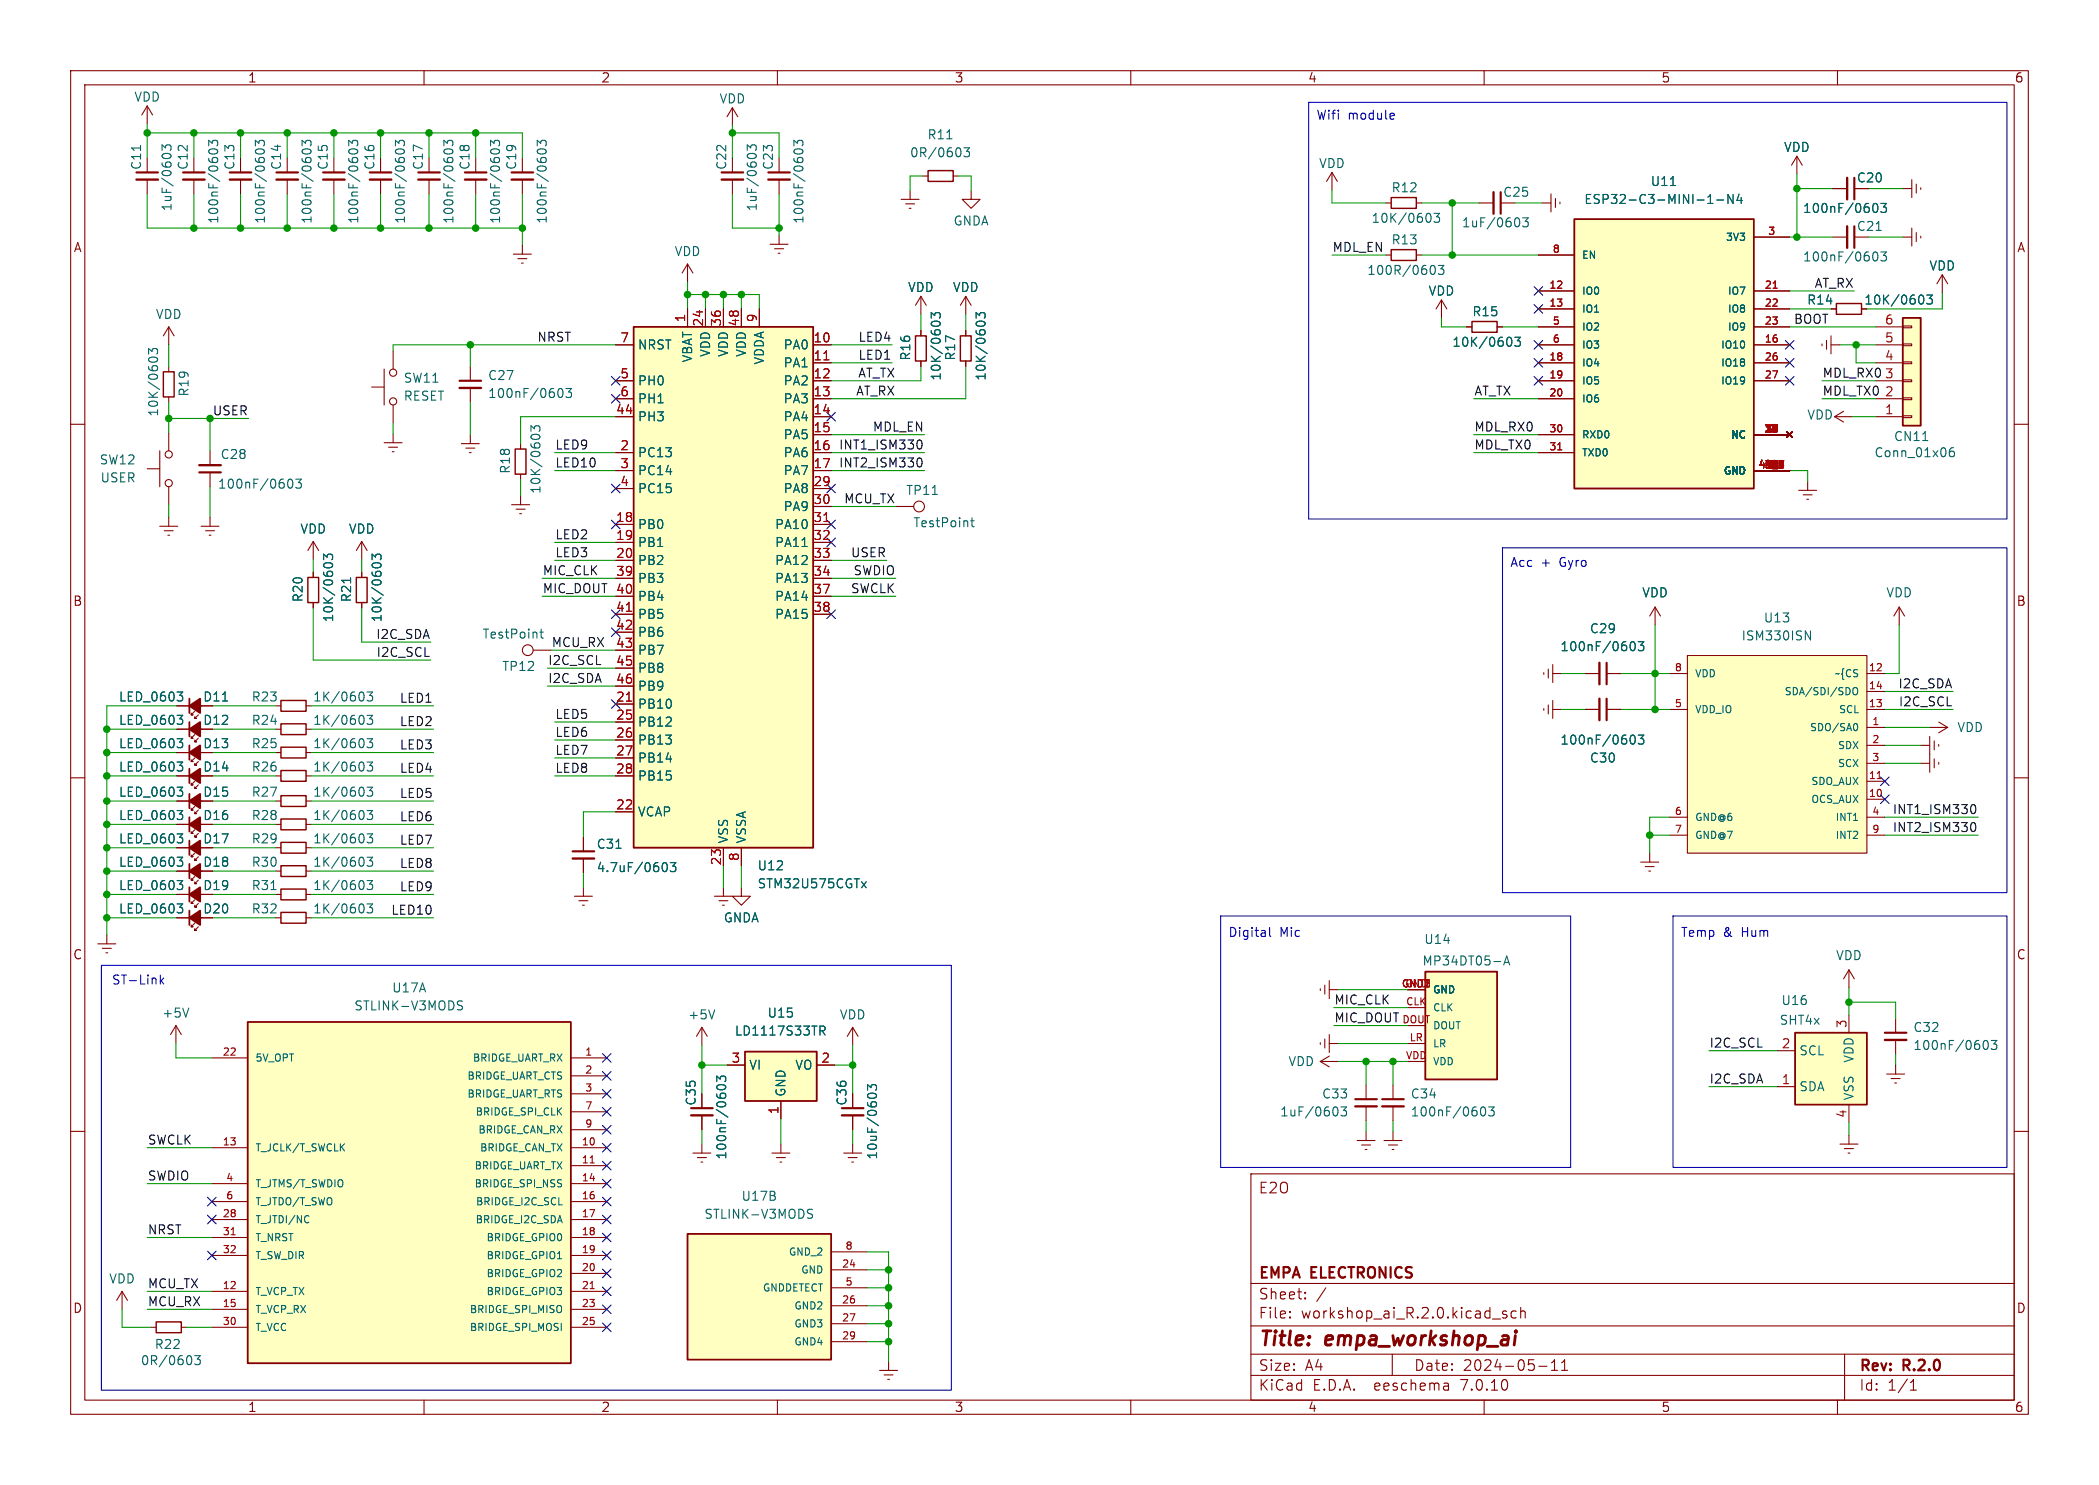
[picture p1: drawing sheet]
<svg xmlns="http://www.w3.org/2000/svg" width="297mm" height="210mm" viewBox="0 0 297 210" stroke-linecap="round" stroke-linejoin="round" font-family="sans-serif">
<defs><g id="words">
<g font-size="2.8" fill="#840000">
<text x="178" y="190.9">Title:</text>
<text x="187.7" y="190.9">empa_workshop_ai</text>
</g>
<g font-size="2.1" fill="#840000">
<text x="178" y="169">E2O</text>
<text x="178" y="184">Sheet:</text>
<text x="178" y="181.2">EMPA</text>
<text x="185.6" y="181.2">ELECTRONICS</text>
<text x="178" y="186.7">File:</text>
<text x="184.1" y="186.7">workshop_ai_R.2.0.kicad_sch</text>
<text x="178" y="196.9">KiCad</text>
<text x="178" y="194.1">Size:</text>
<text x="184.7" y="194.1">A4</text>
<text x="185.7" y="196.9">E.D.A.</text>
<text x="194.6" y="196.9">eeschema</text>
<text x="200" y="194.1">Date:</text>
<text x="207" y="196.9">7.0.10</text>
<text x="207" y="194.1">2024-05-11</text>
<text x="263" y="194.3">Rev:</text>
<text x="263" y="196.9">Id:</text>
<text x="267.1" y="196.9">1/1</text>
<text x="269.4" y="194.3">R.2.0</text>
</g>
<g font-size="1.8" fill="#840000">
<text x="35" y="11.9">1</text>
<text x="85" y="11.9">2</text>
<text x="135" y="11.9">3</text>
<text x="185" y="11.9">4</text>
<text x="235" y="11.9">5</text>
<text x="285" y="11.9">6</text>
<text x="10.3" y="35.9">A</text>
<text x="285.3" y="35.9">A</text>
<text x="263.7" y="43.3">10K/0603</text>
<text x="10.3" y="85.9">B</text>
<text x="285.3" y="85.9">B</text>
<text x="28.7" y="99.4">D11</text>
<text x="28.7" y="102.7">D12</text>
<text x="28.7" y="106">D13</text>
<text x="28.7" y="109.3">D14</text>
<text x="28.7" y="112.9">D15</text>
<text x="28.7" y="116.2">D16</text>
<text x="28.7" y="119.5">D17</text>
<text x="28.7" y="122.8">D18</text>
<text x="28.7" y="129.4">D20</text>
<text x="28.7" y="126.1">D19</text>
<text x="10.3" y="135.9">C</text>
<text x="285.3" y="135.9">C</text>
<text x="10.3" y="185.9">D</text>
<text x="285.3" y="185.9">D</text>
<text x="35" y="199.9">1</text>
<text x="85" y="199.9">2</text>
<text x="135" y="199.9">3</text>
<text x="185" y="199.9">4</text>
<text x="235" y="199.9">5</text>
<text x="285" y="199.9">6</text>
</g>
<g font-size="1.8" fill="#006464">
<text x="18.9" y="14.6">VDD</text>
<text x="101.7" y="14.8">VDD</text>
<text x="128.7" y="22.5">0R/0603</text>
<text x="131.1" y="19.9">R11</text>
<text x="186.6" y="24">VDD</text>
<text x="252.3" y="21.7">VDD</text>
<text x="20.2" y="24.1" transform="rotate(-90 20.2 24.1)">C11</text>
<text x="24.5" y="30" transform="rotate(-90 24.5 30)">1uF/0603</text>
<text x="26.8" y="24.1" transform="rotate(-90 26.8 24.1)">C12</text>
<text x="33.4" y="24.1" transform="rotate(-90 33.4 24.1)">C13</text>
<text x="40" y="24.1" transform="rotate(-90 40 24.1)">C14</text>
<text x="46.6" y="24.1" transform="rotate(-90 46.6 24.1)">C15</text>
<text x="53.2" y="24.1" transform="rotate(-90 53.2 24.1)">C16</text>
<text x="60" y="24.1" transform="rotate(-90 60 24.1)">C17</text>
<text x="66.6" y="24.1" transform="rotate(-90 66.6 24.1)">C18</text>
<text x="73.3" y="24.1" transform="rotate(-90 73.3 24.1)">C19</text>
<text x="103" y="24.1" transform="rotate(-90 103 24.1)">C22</text>
<text x="107.3" y="30" transform="rotate(-90 107.3 30)">1uF/0603</text>
<text x="109.6" y="24.1" transform="rotate(-90 109.6 24.1)">C23</text>
<text x="196.8" y="27.4">R12</text>
<text x="212.6" y="28">C25</text>
<text x="224.1" y="29.1">ESP32-C3-MINI-1-N4</text>
<text x="233.5" y="26.5">U11</text>
<text x="262.6" y="26">C20</text>
<text x="31.1" y="31.7" transform="rotate(-90 31.1 31.7)">100nF/0603</text>
<text x="37.7" y="31.7" transform="rotate(-90 37.7 31.7)">100nF/0603</text>
<text x="44.3" y="31.7" transform="rotate(-90 44.3 31.7)">100nF/0603</text>
<text x="50.9" y="31.7" transform="rotate(-90 50.9 31.7)">100nF/0603</text>
<text x="57.5" y="31.7" transform="rotate(-90 57.5 31.7)">100nF/0603</text>
<text x="64.4" y="31.7" transform="rotate(-90 64.4 31.7)">100nF/0603</text>
<text x="71" y="31.7" transform="rotate(-90 71 31.7)">100nF/0603</text>
<text x="77.6" y="31.7" transform="rotate(-90 77.6 31.7)">100nF/0603</text>
<text x="113.9" y="31.7" transform="rotate(-90 113.9 31.7)">100nF/0603</text>
<text x="134.8" y="32.1">GNDA</text>
<text x="194" y="31.7">10K/0603</text>
<text x="196.8" y="34.8">R13</text>
<text x="206.8" y="32.4">1uF/0603</text>
<text x="255" y="30.3">100nF/0603</text>
<text x="262.6" y="32.9">C21</text>
<text x="95.4" y="36.4">VDD</text>
<text x="128.4" y="41.5">VDD</text>
<text x="134.7" y="41.5">VDD</text>
<text x="193.4" y="39.1">100R/0603</text>
<text x="255" y="37.2">100nF/0603</text>
<text x="272.9" y="38.5">VDD</text>
<text x="22" y="45.3">VDD</text>
<text x="202" y="42">VDD</text>
<text x="208.2" y="44.9">R15</text>
<text x="255.6" y="43.3">R14</text>
<text x="69" y="54">C27</text>
<text x="90.2" y="49.6">NRST</text>
<text x="98.1" y="51.4" transform="rotate(-90 98.1 51.4)">VBAT</text>
<text x="100.7" y="50.6" transform="rotate(-90 100.7 50.6)">VDD</text>
<text x="103.2" y="50.6" transform="rotate(-90 103.2 50.6)">VDD</text>
<text x="105.8" y="50.6" transform="rotate(-90 105.8 50.6)">VDD</text>
<text x="108.3" y="51.7" transform="rotate(-90 108.3 51.7)">VDDA</text>
<text x="110.8" y="49.6">PA0</text>
<text x="110.8" y="52.2">PA1</text>
<text x="129" y="51.1" transform="rotate(-90 129 51.1)">R16</text>
<text x="133.3" y="53.9" transform="rotate(-90 133.3 53.9)">10K/0603</text>
<text x="135.4" y="51.1" transform="rotate(-90 135.4 51.1)">R17</text>
<text x="139.7" y="53.9" transform="rotate(-90 139.7 53.9)">10K/0603</text>
<text x="205.4" y="49.3">10K/0603</text>
<text x="22.6" y="59" transform="rotate(-90 22.6 59)">10K/0603</text>
<text x="26.9" y="56.2" transform="rotate(-90 26.9 56.2)">R19</text>
<text x="57" y="54.3">SW11</text>
<text x="57" y="56.9">RESET</text>
<text x="69" y="56.5">100nF/0603</text>
<text x="90.2" y="59.8">PH3</text>
<text x="90.2" y="54.7">PH0</text>
<text x="90.2" y="57.3">PH1</text>
<text x="110.8" y="54.7">PA2</text>
<text x="110.8" y="57.3">PA3</text>
<text x="110.8" y="59.8">PA4</text>
<text x="255.6" y="59.5">VDD</text>
<text x="14" y="65.9">SW12</text>
<text x="31.1" y="65.1">C28</text>
<text x="90.2" y="64.9">PC13</text>
<text x="110.8" y="62.3">PA5</text>
<text x="110.8" y="64.9">PA6</text>
<text x="265.1" y="64.9">Conn_01x06</text>
<text x="267.9" y="62.6">CN11</text>
<text x="14.1" y="68.4">USER</text>
<text x="30.7" y="69.3">100nF/0603</text>
<text x="72.4" y="67.1" transform="rotate(-90 72.4 67.1)">R18</text>
<text x="76.7" y="69.9" transform="rotate(-90 76.7 69.9)">10K/0603</text>
<text x="90.2" y="67.4">PC14</text>
<text x="90.2" y="70">PC15</text>
<text x="110.8" y="67.4">PA7</text>
<text x="110.8" y="70">PA8</text>
<text x="128.1" y="70.2">TP11</text>
<text x="42.4" y="75.7">VDD</text>
<text x="49.3" y="75.7">VDD</text>
<text x="90.2" y="75">PB0</text>
<text x="90.2" y="77.6">PB1</text>
<text x="109.6" y="75">PA10</text>
<text x="109.6" y="77.6">PA11</text>
<text x="110.8" y="72.5">PA9</text>
<text x="129.1" y="74.8">TestPoint</text>
<text x="90.2" y="80.1">PB2</text>
<text x="90.2" y="82.7">PB3</text>
<text x="109.6" y="80.1">PA12</text>
<text x="109.6" y="82.7">PA13</text>
<text x="43" y="85.3" transform="rotate(-90 43 85.3)">R20</text>
<text x="47.3" y="88.1" transform="rotate(-90 47.3 88.1)">10K/0603</text>
<text x="49.9" y="85.3" transform="rotate(-90 49.9 85.3)">R21</text>
<text x="54.2" y="88.1" transform="rotate(-90 54.2 88.1)">10K/0603</text>
<text x="90.2" y="85.2">PB4</text>
<text x="90.2" y="87.7">PB5</text>
<text x="109.6" y="85.2">PA14</text>
<text x="109.6" y="87.7">PA15</text>
<text x="224.9" y="89.8">C29</text>
<text x="232.3" y="84.7">VDD</text>
<text x="249.5" y="88.2">U13</text>
<text x="266.8" y="84.7">VDD</text>
<text x="68.2" y="90.5">TestPoint</text>
<text x="71" y="95.1">TP12</text>
<text x="90.2" y="90.3">PB6</text>
<text x="90.2" y="92.8">PB7</text>
<text x="90.2" y="95.4">PB8</text>
<text x="220.7" y="92.3">100nF/0603</text>
<text x="246.3" y="90.8">ISM330ISN</text>
<text x="16.7" y="99.4">LED_0603</text>
<text x="35.5" y="99.4">R23</text>
<text x="44.2" y="99.4">1K/0603</text>
<text x="90.2" y="100.4">PB10</text>
<text x="90.2" y="97.9">PB9</text>
<text x="16.7" y="102.7">LED_0603</text>
<text x="16.7" y="106">LED_0603</text>
<text x="35.5" y="102.7">R24</text>
<text x="35.5" y="106">R25</text>
<text x="44.2" y="102.7">1K/0603</text>
<text x="44.2" y="106">1K/0603</text>
<text x="90.2" y="103">PB12</text>
<text x="90.2" y="105.5">PB13</text>
<text x="220.7" y="105.5">100nF/0603</text>
<text x="276.9" y="103.7">VDD</text>
<text x="16.7" y="109.3">LED_0603</text>
<text x="16.7" y="112.9">LED_0603</text>
<text x="35.5" y="112.9">R27</text>
<text x="35.5" y="109.3">R26</text>
<text x="44.2" y="112.9">1K/0603</text>
<text x="44.2" y="109.3">1K/0603</text>
<text x="90.2" y="108.1">PB14</text>
<text x="90.2" y="110.6">PB15</text>
<text x="224.9" y="108.1">C30</text>
<text x="16.7" y="116.2">LED_0603</text>
<text x="16.7" y="119.5">LED_0603</text>
<text x="35.5" y="116.2">R28</text>
<text x="35.5" y="119.5">R29</text>
<text x="44.2" y="116.2">1K/0603</text>
<text x="44.2" y="119.5">1K/0603</text>
<text x="90.2" y="115.7">VCAP</text>
<text x="103.2" y="119.4" transform="rotate(-90 103.2 119.4)">VSS</text>
<text x="105.8" y="119.4" transform="rotate(-90 105.8 119.4)">VSSA</text>
<text x="16.7" y="122.8">LED_0603</text>
<text x="35.5" y="122.8">R30</text>
<text x="44.2" y="122.8">1K/0603</text>
<text x="84.3" y="123.5">4.7uF/0603</text>
<text x="84.3" y="120.2">C31</text>
<text x="107.1" y="123.3">U12</text>
<text x="107.1" y="125.8">STM32U575CGTx</text>
<text x="16.7" y="129.4">LED_0603</text>
<text x="16.7" y="126.1">LED_0603</text>
<text x="35.5" y="126.1">R31</text>
<text x="35.5" y="129.4">R32</text>
<text x="44.2" y="126.1">1K/0603</text>
<text x="44.2" y="129.4">1K/0603</text>
<text x="102.3" y="130.7">GNDA</text>
<text x="201.2" y="136.8">MP34DT05-A</text>
<text x="201.4" y="133.7">U14</text>
<text x="259.7" y="136">VDD</text>
<text x="50" y="143.1">STLINK-V3MODS</text>
<text x="55.4" y="140.6">U17A</text>
<text x="252" y="142.3">U16</text>
<text x="22.9" y="144.1">+5V</text>
<text x="97.3" y="144.4">+5V</text>
<text x="103.9" y="146.7">LD1117S33TR</text>
<text x="108.5" y="144.1">U15</text>
<text x="118.7" y="144.4">VDD</text>
<text x="251.7" y="145.1">SHT4x</text>
<text x="254.5" y="149.5">SCL</text>
<text x="270.6" y="146.2">C32</text>
<text x="270.6" y="148.7">100nF/0603</text>
<text x="105.9" y="151.5">VI</text>
<text x="111.4" y="155.2" transform="rotate(-90 111.4 155.2)">GND</text>
<text x="112.4" y="151.5">VO</text>
<text x="182.2" y="151">VDD</text>
<text x="187" y="155.6">C33</text>
<text x="199.5" y="155.6">C34</text>
<text x="254.5" y="154.5">SDA</text>
<text x="262.5" y="155.7" transform="rotate(-90 262.5 155.7)">VSS</text>
<text x="262.5" y="150.4" transform="rotate(-90 262.5 150.4)">VDD</text>
<text x="98.7" y="156.5" transform="rotate(-90 98.7 156.5)">C35</text>
<text x="120" y="156.5" transform="rotate(-90 120 156.5)">C36</text>
<text x="181.1" y="158.1">1uF/0603</text>
<text x="199.5" y="158.1">100nF/0603</text>
<text x="103" y="164.1" transform="rotate(-90 103 164.1)">100nF/0603</text>
<text x="124.3" y="164.1" transform="rotate(-90 124.3 164.1)">10uF/0603</text>
<text x="99.6" y="172.6">STLINK-V3MODS</text>
<text x="104.8" y="170">U17B</text>
<text x="15.4" y="181.7">VDD</text>
<text x="21.8" y="191">R22</text>
<text x="19.8" y="193.3">0R/0603</text>
</g>
<g font-size="1.8" fill="#0000c2">
<text x="186.2" y="17">Wifi</text>
<text x="190.7" y="17">module</text>
<text x="213.6" y="80.3">Acc</text>
<text x="218.1" y="80.3">+</text>
<text x="220.8" y="80.3">Gyro</text>
<text x="173.7" y="132.6">Digital</text>
<text x="181.1" y="132.6">Mic</text>
<text x="237.7" y="132.6">Temp</text>
<text x="243.8" y="132.6">&amp;</text>
<text x="246.6" y="132.6">Hum</text>
<text x="15.7" y="139.3">ST-Link</text>
</g>
<g font-size="1.8" fill="#0f0f0f">
<text x="188.5" y="35.7">MDL_EN</text>
<text x="256.7" y="40.8">AT_RX</text>
<text x="253.7" y="45.9">BOOT</text>
<text x="75.9" y="48.4">NRST</text>
<text x="121.3" y="53.5">AT_TX</text>
<text x="121.4" y="48.4">LED4</text>
<text x="121.4" y="51">LED1</text>
<text x="257.8" y="53.5">MDL_RX0</text>
<text x="266.6" y="53.6">3</text>
<text x="30" y="58.8">USER</text>
<text x="121" y="56">AT_RX</text>
<text x="208.5" y="56">AT_TX</text>
<text x="257.8" y="56">MDL_TX0</text>
<text x="78.5" y="63.7">LED9</text>
<text x="118.6" y="63.7">INT1_ISM330</text>
<text x="123.4" y="61.1">MDL_EN</text>
<text x="208.5" y="61.1">MDL_RX0</text>
<text x="208.5" y="63.7">MDL_TX0</text>
<text x="78.5" y="66.2">LED10</text>
<text x="118.6" y="66.2">INT2_ISM330</text>
<text x="119.3" y="71.3">MCU_TX</text>
<text x="78.5" y="76.4">LED2</text>
<text x="76.7" y="81.4">MIC_CLK</text>
<text x="76.7" y="84">MIC_DOUT 40</text>
<text x="78.5" y="78.9">LED3</text>
<text x="120.3" y="84">SWCLK</text>
<text x="120.3" y="78.9">USER</text>
<text x="120.7" y="81.4">SWDIO</text>
<text x="53.1" y="90.5">I2C_SDA</text>
<text x="53.2" y="93">I2C_SCL</text>
<text x="77.5" y="94.1">I2C_SCL</text>
<text x="78" y="91.6">MCU_RX</text>
<text x="56.5" y="99.5">LED1</text>
<text x="77.5" y="96.7">I2C_SDA</text>
<text x="78.5" y="101.8">LED5</text>
<text x="268.5" y="97.4">I2C_SDA</text>
<text x="268.6" y="100">I2C_SCL</text>
<text x="56.5" y="106.1">LED3</text>
<text x="56.5" y="102.8">LED2</text>
<text x="78.5" y="104.3">LED6</text>
<text x="78.5" y="106.8">LED7</text>
<text x="56.5" y="112.9">LED5</text>
<text x="56.5" y="109.4">LED4</text>
<text x="78.5" y="109.4">LED8</text>
<text x="56.5" y="119.5">LED7</text>
<text x="56.5" y="116.2">LED6</text>
<text x="267.7" y="115.2">INT1_ISM330</text>
<text x="267.7" y="117.8">INT2_ISM330</text>
<text x="56.5" y="122.8">LED8</text>
<text x="55.3" y="129.4">LED10</text>
<text x="56.5" y="126.1">LED9</text>
<text x="188.7" y="142.1">MIC_CLK</text>
<text x="188.7" y="144.7">MIC_DOUT</text>
<text x="241.8" y="148.2">I2C_SCL</text>
<text x="241.8" y="153.3">I2C_SDA</text>
<text x="20.8" y="162">SWCLK</text>
<text x="20.8" y="167">SWDIO</text>
<text x="20.8" y="174.7">NRST</text>
<text x="20.8" y="184.8">MCU_RX</text>
<text x="20.8" y="182.3">MCU_TX</text>
</g>
<g font-size="1.8" fill="#a90000">
<text x="97" y="45.7" transform="rotate(-90 97 45.7)">1</text>
<text x="99.6" y="46.3" transform="rotate(-90 99.6 46.3)">24</text>
<text x="102.1" y="46.3" transform="rotate(-90 102.1 46.3)">36</text>
<text x="104.6" y="46.3" transform="rotate(-90 104.6 46.3)">48</text>
<text x="107.2" y="45.7" transform="rotate(-90 107.2 45.7)">9</text>
<text x="266.6" y="46">6</text>
<text x="87.7" y="53.6">5</text>
<text x="87.7" y="48.5">7</text>
<text x="115" y="48.5">10</text>
<text x="115" y="51.1">11</text>
<text x="115" y="53.6">12</text>
<text x="266.6" y="51.1">4</text>
<text x="266.6" y="48.5">5</text>
<text x="87.1" y="58.7">44</text>
<text x="87.7" y="56.1">6</text>
<text x="115" y="56.1">13</text>
<text x="115" y="58.7">14</text>
<text x="266.6" y="58.7">1</text>
<text x="266.6" y="56.1">2</text>
<text x="87.7" y="63.8">2</text>
<text x="115" y="61.2">15</text>
<text x="115" y="63.8">16</text>
<text x="87.7" y="66.3">3</text>
<text x="87.7" y="68.8">4</text>
<text x="115" y="66.3">17</text>
<text x="115" y="68.8">29</text>
<text x="115" y="71.4">30</text>
<text x="87.1" y="73.9">18</text>
<text x="87.1" y="76.5">19</text>
<text x="115" y="73.9">31</text>
<text x="115" y="76.5">32</text>
<text x="87.1" y="79">20</text>
<text x="87.1" y="81.5">39</text>
<text x="115" y="79">33</text>
<text x="115" y="81.5">34</text>
<text x="87.1" y="86.6">41</text>
<text x="87.1" y="89.2">42</text>
<text x="87.1" y="84.1">40</text>
<text x="115" y="84.1">37</text>
<text x="115" y="86.6">38</text>
<text x="87.1" y="91.7">43</text>
<text x="87.1" y="94.2">45</text>
<text x="87.1" y="99.3">21</text>
<text x="87.1" y="101.9">25</text>
<text x="87.1" y="96.8">46</text>
<text x="87.1" y="104.4">26</text>
<text x="87.1" y="106.9">27</text>
<text x="87.1" y="109.5">28</text>
<text x="87.1" y="114.6">22</text>
<text x="102.1" y="122.5" transform="rotate(-90 102.1 122.5)">23</text>
<text x="104.6" y="121.9" transform="rotate(-90 104.6 121.9)">8</text>
<text x="252" y="148.3">2</text>
<text x="261.4" y="145.5" transform="rotate(-90 261.4 145.5)">3</text>
<text x="103.4" y="150.4">3</text>
<text x="116.1" y="150.4">2</text>
<text x="252" y="153.4">1</text>
<text x="110.2" y="157.7" transform="rotate(-90 110.2 157.7)">1</text>
<text x="261.4" y="158.2" transform="rotate(-90 261.4 158.2)">4</text>
</g>
<g font-size="1.4" fill="#a90000">
<text x="219.6" y="35.8">8</text>
<text x="250.1" y="33.3">3</text>
<text x="219.1" y="40.9">12</text>
<text x="249.6" y="40.9">21</text>
<text x="219.1" y="43.4">13</text>
<text x="219.6" y="46">5</text>
<text x="249.6" y="43.4">22</text>
<text x="249.6" y="46">23</text>
<text x="219.1" y="51.1">18</text>
<text x="219.1" y="53.6">19</text>
<text x="219.6" y="48.5">6</text>
<text x="249.6" y="48.5">16</text>
<text x="249.6" y="51.1">26</text>
<text x="249.6" y="53.6">27</text>
<text x="219.1" y="56.1">20</text>
<text x="219.1" y="61.2">30</text>
<text x="219.1" y="63.8">31</text>
<text x="250.1" y="61.2">75</text>
<text x="250.4" y="61.2">5</text>
<text x="248.7" y="66.3">49_1</text>
<text x="249.6" y="66.3">11</text>
<text x="250.4" y="66.3">24</text>
<text x="250.4" y="66.3">1</text>
<text x="250.4" y="66.3">7</text>
<text x="236.9" y="95">8</text>
<text x="264.3" y="95">12</text>
<text x="236.9" y="100.1">5</text>
<text x="264.3" y="100.1">13</text>
<text x="264.3" y="97.5">14</text>
<text x="264.8" y="102.6">1</text>
<text x="264.8" y="105.2">2</text>
<text x="264.8" y="107.7">3</text>
<text x="264.3" y="112.8">10</text>
<text x="264.3" y="110.2">11</text>
<text x="236.9" y="115.3">6</text>
<text x="236.9" y="117.9">7</text>
<text x="264.8" y="115.3">4</text>
<text x="264.8" y="117.9">9</text>
<text x="198.7" y="139.7">GND2</text>
<text x="198.9" y="142.2">CLK</text>
<text x="201.4" y="139.7">3</text>
<text x="31.4" y="149.4">22</text>
<text x="82.7" y="149.4">1</text>
<text x="198.3" y="144.8">DOUT</text>
<text x="198.8" y="149.9">VDD</text>
<text x="199.4" y="147.3">LR</text>
<text x="82.7" y="151.9">2</text>
<text x="82.7" y="154.4">3</text>
<text x="82.7" y="157">7</text>
<text x="82.7" y="159.5">9</text>
<text x="31.4" y="162.1">13</text>
<text x="31.9" y="167.1">4</text>
<text x="82.2" y="162.1">10</text>
<text x="82.2" y="164.6">11</text>
<text x="82.2" y="167.1">14</text>
<text x="31.4" y="172.2">28</text>
<text x="31.9" y="169.7">6</text>
<text x="82.2" y="169.7">16</text>
<text x="82.2" y="172.2">17</text>
<text x="31.4" y="174.8">31</text>
<text x="31.4" y="177.3">32</text>
<text x="82.2" y="174.8">18</text>
<text x="82.2" y="177.3">19</text>
<text x="82.2" y="179.8">20</text>
<text x="119" y="179.3">24</text>
<text x="119.5" y="176.8">8</text>
<text x="31.4" y="182.4">12</text>
<text x="31.4" y="184.9">15</text>
<text x="82.2" y="182.4">21</text>
<text x="82.2" y="184.9">23</text>
<text x="119" y="184.4">26</text>
<text x="119.5" y="181.9">5</text>
<text x="31.4" y="187.5">30</text>
<text x="82.2" y="187.5">25</text>
<text x="119" y="186.9">27</text>
<text x="119" y="189.5">29</text>
</g>
<g font-size="1.4" fill="#006464">
<text x="244.1" y="34.3">3V3</text>
<text x="223.8" y="41.9">IO0</text>
<text x="223.8" y="36.8">EN</text>
<text x="244.4" y="41.9">IO7</text>
<text x="223.8" y="44.4">IO1</text>
<text x="223.8" y="47">IO2</text>
<text x="244.4" y="44.4">IO8</text>
<text x="244.4" y="47">IO9</text>
<text x="223.8" y="52">IO4</text>
<text x="223.8" y="49.5">IO3</text>
<text x="243.4" y="49.5">IO10</text>
<text x="243.4" y="52">IO18</text>
<text x="223.8" y="54.6">IO5</text>
<text x="223.8" y="57.1">IO6</text>
<text x="243.4" y="54.6">IO19</text>
<text x="223.8" y="62.2">RXD0</text>
<text x="223.8" y="64.7">TXD0</text>
<text x="244.8" y="62.2">NC</text>
<text x="243.8" y="67.3">GND</text>
<text x="239.8" y="96">VDD</text>
<text x="259.5" y="96">~{CS~{}</text>
<text x="239.8" y="101.1">VDD_IO</text>
<text x="252.4" y="98.5">SDA/SDI/SDO</text>
<text x="260.1" y="101.1">SCL</text>
<text x="256" y="103.6">SDO/SA0</text>
<text x="259.9" y="106.1">SDX</text>
<text x="256.2" y="113.8">OCS_AUX</text>
<text x="256.2" y="111.2">SDO_AUX</text>
<text x="259.9" y="108.7">SCX</text>
<text x="239.8" y="116.3">GND@6</text>
<text x="239.8" y="118.8">GND@7</text>
<text x="259.6" y="116.3">INT1</text>
<text x="259.6" y="118.8">INT2</text>
<text x="202.7" y="143.2">CLK</text>
<text x="202.7" y="140.7">GND</text>
<text x="202.7" y="145.8">DOUT</text>
<text x="202.7" y="148.3">LR</text>
<text x="36.1" y="150.3">5V_OPT</text>
<text x="66" y="152.9">BRIDGE_UART_CTS</text>
<text x="66" y="155.4">BRIDGE_UART_RTS</text>
<text x="66.8" y="150.3">BRIDGE_UART_RX</text>
<text x="202.7" y="150.9">VDD</text>
<text x="67.2" y="158">BRIDGE_SPI_CLK</text>
<text x="67.6" y="160.5">BRIDGE_CAN_RX</text>
<text x="36.1" y="163">T_JCLK/T_SWCLK</text>
<text x="67" y="165.6">BRIDGE_UART_TX</text>
<text x="67.8" y="163">BRIDGE_CAN_TX</text>
<text x="36.1" y="173.2">T_JTDI/NC</text>
<text x="36.1" y="168.1">T_JTMS/T_SWDIO</text>
<text x="36.1" y="170.7">T_JTDO/T_SWO</text>
<text x="67" y="168.1">BRIDGE_SPI_NSS</text>
<text x="67.2" y="173.2">BRIDGE_I2C_SDA</text>
<text x="67.2" y="170.7">BRIDGE_I2C_SCL</text>
<text x="36.1" y="175.7">T_NRST</text>
<text x="36.1" y="178.3">T_SW_DIR</text>
<text x="68.7" y="175.7">BRIDGE_GPIO0</text>
<text x="68.7" y="178.3">BRIDGE_GPIO1</text>
<text x="111.5" y="177.8">GND_2</text>
<text x="36.1" y="183.4">T_VCP_TX</text>
<text x="36.1" y="185.9">T_VCP_RX</text>
<text x="66.3" y="185.9">BRIDGE_SPI_MISO</text>
<text x="68.7" y="180.8">BRIDGE_GPIO2</text>
<text x="68.7" y="183.4">BRIDGE_GPIO3</text>
<text x="107.8" y="182.9">GNDDETECT</text>
<text x="112.3" y="185.4">GND2</text>
<text x="113.2" y="180.3">GND</text>
<text x="36.1" y="188.4">T_VCC</text>
<text x="66.3" y="188.4">BRIDGE_SPI_MOSI</text>
<text x="112.3" y="187.9">GND3</text>
<text x="112.3" y="190.5">GND4</text>
</g>
</g></defs>
<g fill="none" stroke="#840000" stroke-width=".15">
<path d="M10 10h277v190h-277zM12 12h273v186h-273zM20.8 15v2.5M20.8 15l-.7 1.3M20.8 15l.8 1.3M60 10v2M103.6 15.2v2.6M103.6 15.2l-.7 1.3M103.6 15.2l.8 1.3M110 10v2M160 10v2M210 10v2"/>
<path d="M260 10v2M20.8 22.4v2M20.8 25.4v2M27.4 22.4v2M27.4 25.4v2M34 22.4v2M34 25.4v2M40.6 22.4v2M40.6 25.4v2M47.2 22.4v2M47.2 25.4v2M53.8 22.4v2"/>
<path d="M53.8 25.4v2M60.7 22.4v2M60.7 25.4v2M67.3 22.4v2M67.3 25.4v2M72.6 35.9h2.6M73.3 36.6h1.2M73.8 37.2h.2M73.9 22.4v2M73.9 25.4v2M73.9 34.7v1.2M97.3 37.3v2.6"/>
<path d="M97.3 37.3l-.8 1.3M97.3 37.3l.7 1.3M103.6 22.4v2M103.6 25.4v2M109 34.5h2.5M109.6 35.2h1.3M110.1 35.8h.3M110.2 22.4v2M110.2 25.4v2M110.2 33.3v1.2M127.5 28.2h2.5M128.1 28.8h1.3"/>
<path d="M128.7 29.5h.2M128.8 26.9v1.3M130.6 24.9h.7M134.9 24.9h.7M137.4 26.9v1.3h1.3l-1.3 1.3-1.3-1.3h1.3M188.5 24.4l-.8 1.3M188.5 24.4v2.5M188.5 24.4l.7 1.3M196.1 36.1h.7M196.1 28.7h.7M200.4 36.1h.8M200.4 28.7h.8"/>
<path d="M209.3 28.7h2M212.3 28.7h2.1M217.7 36.1h5.1M218.2 28.7h1.3M219.5 27.4v2.6M220.1 28.1v1.2M220.7 28.6v.2M248.2 33.5h5M254.3 22.1l-.8 1.3M254.3 22.1v2.5M254.3 22.1l.7 1.3M259.3 33.5h2.1"/>
<path d="M259.3 26.7h2.1M262.4 33.5h2M262.4 26.7h2M269.2 33.5h1.3M269.2 26.7h1.3M270.5 25.4v2.5M270.5 32.3v2.5M271.1 26v1.3M271.1 32.9v1.3M271.8 26.5v.3M271.8 33.4v.3M274.8 38.9l-.7 1.2"/>
<path d="M274.8 38.9v2.5M274.8 38.9l.8 1.2M10 60h2M23.9 46.2l.7 1.3M23.9 46.2v2.6M23.9 51.8v.8M23.9 56.1v.8M23.9 46.2l-.8 1.3M52.6 54.7h1.8M54.4 52.2v5.1M55.6 49.7v2.5M55.6 57.3v2.5"/>
<path d="M66.5 51.8v2M66.5 54.9v2M87.1 58.9h2.6M87.1 48.8h2.6M87.1 53.8h2.6M87.1 56.4h2.6M97.3 43.7v2.5M99.8 43.7v2.5M102.4 43.7v2.5M104.9 43.7v2.5M107.4 43.7v2.5M115.1 58.9h2.5"/>
<path d="M115.1 48.8h2.5M115.1 51.3h2.5M115.1 53.8h2.5M115.1 56.4h2.5M130.3 41.9l-.8 1.3M130.3 41.9v2.6M130.3 46.7v.8M130.3 51.1v.7M130.3 41.9l.8 1.3M136.7 41.9l-.8 1.3M136.7 41.9v2.6M136.7 46.7v.8"/>
<path d="M136.7 51.1v.7M136.7 41.9l.7 1.3M204 42.4l-.8 1.3M204 42.4v2.6M204 42.4l.7 1.3M207.5 46.2h.8M211.8 46.2h.8M217.7 41.1h5.1M217.7 43.7h5.1M217.7 48.8h5.1M217.7 51.3h5.1M217.7 53.8h5.1"/>
<path d="M217.7 56.4h5.1M217.7 46.2h5.1M248.2 41.1h5M248.2 43.7h5M248.2 48.8h5M248.2 51.3h5M248.2 53.8h5M248.2 46.2h5M257.8 48.6v.3M258.4 48.1v1.3M259.1 43.7h.7M259.1 48.8h1.2"/>
<path d="M259.1 47.5v2.5M259.6 58.9l1.3 .8M259.6 58.9h2.5M260.9 58.2l-1.3 .7M265.4 58.9h3.8M265.4 48.8h3.8M265.4 51.3h3.8M265.4 53.8h3.8M265.4 56.4h3.8M265.4 46.2h3.8M269.2 46.1h1.3v.3h-1.3zM269.2 48.6h1.3v.3h-1.3z"/>
<path d="M269.2 51.2h1.3v.2h-1.3zM269.2 53.7h1.3v.3h-1.3zM269.2 56.3h1.3v.2h-1.3zM269.2 58.8h1.3v.3h-1.3zM285 60h2M20.8 66.3h1.8M22.6 63.8v5M22.6 74.4h2.5M23.2 75.1h1.3M23.7 75.7h.3M23.9 61.2v2.6M23.9 68.8v2.6"/>
<path d="M23.9 73.2v1.2M28.4 74.4h2.6M29.1 75.1h1.3M29.6 75.7h.2M29.7 63.8v2M29.7 66.8v2M29.7 73.2v1.2M44.3 76.6v2.5M44.3 76.6l-.7 1.3M44.3 76.6l.8 1.3M51.2 76.6l-.8 1.3M51.2 76.6v2.5"/>
<path d="M51.2 76.6l.7 1.3M54.4 62.6h2.5M55 63.2h1.3M55.5 63.9h.3M55.6 61.3v1.3M65.3 62.7h2.5M65.9 63.4h1.3M66.4 64h.3M66.5 61.5v1.2M72.4 71.4h2.5M73 72h1.3M73.5 72.6h.3"/>
<path d="M73.7 62.7v.8M73.7 67.1v.7M73.7 70.1v1.3M87.1 66.5h2.6M87.1 64h2.6M87.1 74.2h2.6M87.1 76.7h2.6M87.1 79.2h2.6M87.1 69.1h2.6M115.1 66.5h2.5M115.1 61.5h2.5M115.1 64h2.5"/>
<path d="M115.1 74.2h2.5M115.1 76.7h2.5M115.1 79.2h2.5M115.1 69.1h2.5M115.1 71.6h2.5M126.7 71.6h2.6M217.7 61.5h5.1M217.7 64h5.1M248.2 66.5h5M248.2 61.5h5M252.9 61.1l.7 .7M253.6 61.1l-.7 .7"/>
<path d="M254.5 69.3h2.5M255.1 70h1.3M255.7 70.6h.2M255.8 68.1v1.2M25 99.8h3.6M39 99.8h.8M43.3 99.8h.8M44.3 80.9v.8M44.3 85.2v.8M51.2 80.9v.8M51.2 85.2v.8M75.4 91.9h2.6"/>
<path d="M87.1 91.9h2.6M87.1 99.6h2.6M87.1 81.8h2.6M87.1 84.3h2.6M87.1 86.9h2.6M87.1 89.4h2.6M87.1 94.5h2.6M87.1 97h2.6M115.1 81.8h2.5M115.1 84.3h2.5M115.1 86.9h2.5M218.4 95.1v.3"/>
<path d="M219.1 94.6v1.3M219.1 99.7v1.3M219.7 95.3h1.3M219.7 94v2.5M219.7 99.1v2.5M224.3 95.3h2M227.3 95.3h2.1M234.2 85.9l-.8 1.2M234.2 85.9v2.5M234.2 85.9l.7 1.2M236.2 95.3h2.6M238.8 92.7h25.4v28h-25.4z"/>
<path d="M264.2 95.3h2.5M264.2 97.8h2.5M268.7 85.9l-.7 1.2M268.7 85.9v2.5M268.7 85.9l.8 1.2M10 110h2M25 113.3h3.6M25 116.6h3.6M25 109.7h3.6M25 103.1h3.6M25 106.4h3.6M25 119.9h3.6"/>
<path d="M27.6 103.9l-.5 .5h.2h-.2v-.3M27.6 100.6l-.5 .5h.2h-.2v-.3M27.6 107.2l-.5 .5h.2h-.2v-.3M27.6 110.5l-.5 .5h.2h-.2v-.3M27.6 114l-.5 .6h.2h-.2v-.3M27.6 117.3l-.5 .6h.2h-.2v-.3M28.1 104.4l-.5 .5h.2h-.2v-.3M28.1 101.1l-.5 .5h.2h-.2v-.3M28.1 107.7l-.5 .5h.2h-.2v-.2M28.1 111l-.5 .5h.2h-.2v-.2M28.1 114.6l-.5 .5h.2h-.2v-.3M28.1 117.9l-.5 .5h.2h-.2v-.3"/>
<path d="M39 113.3h.8M39 116.6h.8M39 109.7h.8M39 103.1h.8M39 106.4h.8M39 119.9h.8M43.3 113.3h.8M43.3 116.6h.8M43.3 109.7h.8M43.3 103.1h.8M43.3 106.4h.8M43.3 119.9h.8"/>
<path d="M82.5 118.4v2M87.1 109.7h2.6M87.1 114.8h2.6M87.1 102.1h2.6M87.1 104.6h2.6M87.1 107.2h2.6M102.4 119.9v2.5M104.9 119.9v2.5M218.4 100.2v.3M219.7 100.3h1.3M224.3 100.3h2M227.3 100.3h2.1"/>
<path d="M236.2 100.3h2.6M236.2 115.6h2.6M236.2 118.1h2.6M264.2 102.9h2.5M264.2 100.3h2.5M264.2 113h2.5M264.2 110.5h2.5M264.2 105.4h2.5M264.2 108h2.5M264.2 115.6h2.5M264.2 118.1h2.5M271.8 105.4h1.2"/>
<path d="M271.8 108h1.2M273 102.9h2.6M273 104.1v5.1M273.7 104.8v1.2M273.7 107.3v1.3M274.3 102.1l1.3 .8M274.3 105.3v.2M274.3 107.8v.3M275.6 102.9l-1.3 .7M285 110h2M13.8 133.5h2.6M14.5 134.1h1.2"/>
<path d="M15 134.7h.2M15.1 132.2v1.3M25 129.8h3.6M25 126.5h3.6M25 123.2h3.6M27.6 130.6l-.5 .5h.2h-.2v-.3M27.6 127.3l-.5 .5h.2h-.2v-.3M27.6 124l-.5 .5h.2h-.2v-.3M27.6 120.7l-.5 .5h.2h-.2v-.3M28.1 131.1l-.5 .5h.2h-.2v-.3M28.1 127.8l-.5 .5h.2h-.2v-.3M28.1 124.5l-.5 .5h.2h-.2v-.3"/>
<path d="M28.1 121.2l-.5 .5h.2h-.2v-.3M39 129.8h.8M39 126.5h.8M39 123.2h.8M43.3 129.8h.8M43.3 126.5h.8M43.3 123.2h.8M81.3 126.7h2.5M81.9 127.4h1.3M82.4 128h.3M82.5 121.4v2M82.5 125.5v1.2"/>
<path d="M101.1 126.7h2.5M101.7 127.4h1.3M102.2 128h.3M102.4 125.5v1.2M104.9 125.5v1.2h1.3l-1.3 1.3-1.3-1.3h1.3M186.8 139.8v.3M187.5 139.3v1.3M188.1 140h1.3M188.1 138.7v2.5M199.1 140h2.6M232.2 121.9h2.5M232.8 122.6h1.3"/>
<path d="M233.3 123.2h.3M233.4 120.7v1.2M261.6 137.2l-.7 1.2M261.6 137.2v2.5M261.6 137.2l.8 1.2M10 160h2M24.9 145l-.8 1.3M24.9 145v2.6M24.9 145l.8 1.3M30 149.6h5.1M80.8 149.6h5.1M80.8 152.1h5.1"/>
<path d="M80.8 154.7h5.1M80.8 157.2h5.1M80.8 159.8h5.1M99.3 145.3l-.7 1.3M99.3 145.3v2.5M99.3 154.7v2M99.3 157.7v2.1M99.3 145.3l.8 1.3M102.9 150.6h2.5M110.5 155.7v2.5M115.6 150.6h2.5M120.6 145.3v2.5"/>
<path d="M120.6 154.7v2M120.6 157.7v2.1M120.6 145.3l-.7 1.3M120.6 145.3l.8 1.3M186.8 150.1l1.3 .8M186.8 150.1h2.6M186.8 147.4v.3M187.5 146.9v1.3M188.1 149.4l-1.3 .7M188.1 147.6h1.3M188.1 146.3v2.5M193.3 153.4v2"/>
<path d="M193.3 156.5v2M197.1 153.4v2M197.1 156.5v2M199.1 150.1h2.6M199.1 142.5h2.6M199.1 145h2.6M199.1 147.6h2.6M251.5 153.7h2.5M251.5 148.6h2.5M261.6 143.5v2.6M261.6 156.2v2.6M267 151.9h2.5"/>
<path d="M267.6 152.5h1.3M268.1 153.2h.3M268.2 144v2.1M268.2 147.1v2M268.2 150.6v1.3M285 160h2M30 162.3h5.1M30 167.4h5.1M30 169.9h5.1M30 172.5h5.1M30 175h5.1M30 177.5h5.1"/>
<path d="M80.8 162.3h5.1M80.8 164.8h5.1M80.8 167.4h5.1M80.8 169.9h5.1M80.8 172.5h5.1M80.8 175h5.1M80.8 177.5h5.1M98 163.1h2.6M98.7 163.7h1.2M99.2 164.3h.2M99.3 161.8v1.3M109.2 163.1h2.6"/>
<path d="M109.9 163.7h1.2M110.4 164.3h.2M110.5 161.8v1.3M117.6 179.6h5.1M117.6 177h5.1M119.4 163.1h2.5M120 163.7h1.3M120.5 164.3h.3M120.6 161.8v1.3M177 166h108v32h-108zM192 161.3h2.6M192.7 161.9h1.2"/>
<path d="M193.2 162.6h.2M193.3 160v1.3M195.8 161.3h2.6M196.5 161.9h1.2M197 162.6h.2M197.1 160v1.3M260.3 161.8h2.6M261 162.4h1.3M261.5 163.1h.2M261.6 160.5v1.3M17.3 182.6l-.8 1.3M17.3 182.6v2.6"/>
<path d="M17.3 182.6l.7 1.3M21.3 187.7h.8M25.7 187.7h.7M30 182.6h5.1M30 185.2h5.1M30 187.7h5.1M60 198v2M80.8 182.6h5.1M80.8 185.2h5.1M80.8 180.1h5.1M80.8 187.7h5.1M110 198v2"/>
<path d="M117.6 184.7h5.1M117.6 187.2h5.1M117.6 189.7h5.1M117.6 182.1h5.1M124.5 193.8h2.5M125.1 194.4h1.3M125.6 195.1h.3M125.7 192.5v1.3M160 198v2M177 194.5h108M177 191.5h108M177 187.5h108"/>
<path d="M177 181.5h108M182.5 186.3h.1l-.1 .1M182.5 186.3v.1M182.5 185.5v.1M182.5 185.5h.1l-.1 .1M184.7 183.6v.1M184.7 183.6h-.1l.1 .1M184.7 182.8v.1M184.7 182.8h-.1l.1 .1M187.6 182.1l-1.3 2M197 191.5v3M204.9 195.7l.1 .9"/>
<path d="M205 196.5l-.2 .1M205 196h-.2M210 198v2M213.2 185.5l-.4-.1-.2 .2 .1 .2 .5 .2v.1v.2l-.2 .1-.4-.1M214.5 185.5l-.4-.1-.3 .3v.4l.2 .2 .1 .1 .4-.1M215.2 185.5a.37 .37 0 0 1 .6 .1v.8M215.2 184.9v1.5M217.7 193.2h1.2M219.5 193.8h.9M219.5 192.7l.5-.4v1.5M221 193.8h.8M221 192.7l.4-.4v1.5"/>
<path d="M260 198v2M261 191.5v6.5M270.3 196.6h.9M270.3 195.5l.4-.4v1.5"/>
<circle cx="55.6" cy="56.8" r=".51"/>
<circle cx="55.6" cy="52.7" r=".51"/>
<circle cx="23.9" cy="64.3" r=".51"/>
<circle cx="23.9" cy="68.3" r=".51"/>
<circle cx="130" cy="71.6" r=".76"/>
<circle cx="74.7" cy="91.9" r=".76"/>
</g>
<g fill="none" stroke="#840000" stroke-width=".2">
<path d="M131.3 24.1h3.6v1.6h-3.6zM196.8 27.9h3.6v1.6h-3.6zM196.8 35.3h3.6v1.5h-3.6zM23.1 52.6h1.5v3.5h-1.5zM129.5 47.5h1.6v3.6h-1.6zM135.9 47.5h1.5v3.6h-1.5zM208.3 45.5h3.5v1.5h-3.5zM259.8 42.9h3.6v1.6h-3.6zM72.9 63.5h1.5v3.6h-1.5zM39.8 99.1h3.5v1.5h-3.5zM43.6 81.7h1.5v3.5h-1.5zM50.4 81.7h1.5v3.5h-1.5z"/>
<path d="M39.8 112.5h3.5v1.5h-3.5zM39.8 115.8h3.5v1.5h-3.5zM39.8 109h3.5v1.5h-3.5zM39.8 102.4h3.5v1.5h-3.5zM39.8 105.7h3.5v1.5h-3.5zM39.8 119.1h3.5v1.6h-3.5zM39.8 122.4h3.5v1.6h-3.5zM39.8 125.7h3.5v1.6h-3.5zM39.8 129h3.5v1.6h-3.5zM22.1 186.9h3.6v1.6h-3.6z"/>
</g>
<g fill="none" stroke="#006464" stroke-width=".15">
<path d="M134 19.6h.7M19.9 20.6v.7M22.9 22a.79 .79 0 0 1 1.3 0M22.9 21.3v-.8l.5 .4 .1-.4h.6l.1 .2v.4l-.1 .2M29.5 20.6v-.8l.5 .5 .1-.4h.6l.1 .2v.4l-.1 .1M30 21.8l-.3-.1-.2-.2a.69 .69 0 0 1 1.2-.3l.1 .2-.1 .2-.4 .2M36.1 20.6v-.8l.5 .5 .1-.4h.6l.1 .2v.4l-.1 .1M36.6 21.8l-.3-.1-.2-.2a.69 .69 0 0 1 1.2-.3l.1 .2-.1 .2-.4 .2M42.7 20.6v-.8l.5 .5 .1-.4h.6l.1 .2v.4l-.1 .1M43.2 21.8l-.3-.1-.2-.2a.69 .69 0 0 1 1.2-.3l.1 .2v.2l-.5 .2M49.3 20.6v-.8l.5 .5 .2-.4h.5l.1 .2v.4l-.1 .1M49.8 21.8l-.3-.1-.2-.2a.69 .69 0 0 1 1.2-.3l.1 .2v.2l-.5 .2"/>
<path d="M56 20.6v-.8l.4 .5 .2-.4h.5l.1 .2v.4l-.1 .1M56.4 21.8l-.3-.1-.1-.2a.69 .69 0 0 1 1.1-.3l.1 .2v.2l-.5 .2M62.8 20.6v-.8l.5 .5 .1-.4h.6l.1 .2v.4l-.1 .1M63.3 21.8l-.4-.1-.1-.2a.69 .69 0 0 1 1.2-.3l.1 .2-.1 .2-.4 .2M69.4 20.6v-.8l.5 .5 .1-.4h.6l.1 .2v.4l-.1 .1M69.9 21.8l-.4-.1-.1-.2a.69 .69 0 0 1 1.2-.3l.1 .2-.1 .2-.4 .2M76 20.6v-.8l.5 .5 .1-.4h.6l.1 .2v.4l-.1 .1M76.5 21.8l-.4-.1-.1-.2a.69 .69 0 0 1 1.2-.3l.1 .2-.1 .2-.4 .2M105.7 22a.79 .79 0 0 1 1.3 0M105.7 21.3v-.8l.5 .4 .1-.4h.6l.1 .2v.4l-.1 .2M112.3 20.6v-.8l.5 .5 .1-.4h.6l.1 .2v.4l-.1 .1M112.8 21.8l-.3-.1-.2-.2a.69 .69 0 0 1 1.2-.3l.1 .2-.1 .2-.4 .2"/>
<path d="M135.9 21.1v.8M136.4 20.9h.8l-.4 .5 .3 .1v.5l-.2 .2h-.3l-.2-.2M202.1 30.2a.69 .69 0 0 1 .3 1.1l-.3 .1M202.5 37.6l.2-.1a.69 .69 0 0 1 .3 1.2l-.2 .1-.3-.1M202.9 30.2h.8l-.4 .5 .3 .1v.5l-.1 .1h-.4l-.2-.1M203.5 37.5h.8l-.4 .5 .3 .1v.6l-.1 .1h-.4l-.2-.1M214.7 30.8a.79 .79 0 0 1 0 1.3M215.5 30.8h.7l-.4 .5 .4 .1v.6l-.2 .1h-.4l-.1-.1M236.4 26.2h.7M241.7 28.8h.7M241.7 27.9l.3-.4v1.3M242.9 28.3h1"/>
<path d="M245.2 27.5v1.3l-.7-1.3v1.3M246.1 27.4l-.3 1h.8M246.4 27.9v.9M265 29.3l.1-.4 .3-.1a.79 .79 0 0 1 0 1.2l-.3-.1-.1-.3M265 36.1l.1-.3 .3-.2a.79 .79 0 0 1 0 1.3l-.3-.1-.1-.4M265.5 32.6h.7M266.1 28.8h.8l-.4 .5 .4 .1v.5l-.2 .1h-.4l-.2-.1M266.1 35.6h.8l-.4 .5 .4 .1v.6l-.2 .1h-.4l-.2-.1M21 50.1v-.8l.5 .4 .1-.4h.6l.1 .2v.4l-.1 .2M21 50.9a.69 .69 0 0 1 1.2-.3l.1 .3M78.9 55.4l.2-.3 .1-.2a.69 .69 0 0 1 .3 1.2l-.1 .1h-.3l-.2-.5M80.1 54.9h.8l-.5 .5 .4 .1v.6l-.2 .1h-.3l-.2-.1"/>
<path d="M131.8 45.8a.69 .69 0 0 1 1.1-.3l.1 .3M131.8 45v-.8l.5 .4 .1-.3h.5l.1 .2v.3l-.1 .2M138.1 45v-.8l.5 .4 .1-.3h.6l.1 .2v.3l-.1 .2M138.1 45.8a.69 .69 0 0 1 1.2-.3l.1 .3M213.5 47.7a.69 .69 0 0 1 .3 1.1l-.3 .2M214.3 47.7h.8l-.4 .5 .4 .1v.5l-.2 .2h-.4l-.2-.2M271.8 41.7a.69 .69 0 0 1 .3 1.2l-.3 .1M272.6 41.7h.8l-.4 .5 .4 .1v.6l-.2 .1h-.4l-.2-.1M40.7 68.2l.1-.3 .2-.1a.69 .69 0 0 1 .3 1.1l-.2 .1h-.2l-.2-.5M41.9 67.8h.7l-.4 .4 .4 .2v.5l-.2 .1h-.4l-.1-.1M45.8 79.2v-.8l.5 .4 .1-.4h.5l.2 .2v.4l-.2 .2M52.6 79.2v-.8l.5 .4 .2-.4h.5l.1 .2v.4l-.1 .2"/>
<path d="M75.1 61v-.8l.5 .4 .1-.3h.6l.1 .2v.3l-.1 .2M75.1 61.8a.69 .69 0 0 1 1.2-.3l.1 .3M113.5 77.3h.7M131.9 69.9h.7M137.4 73.6h.4M137.5 73.2v1.1l.1 .1 .2 .1M272.1 62.3h.7M276.4 63.3a.5 .5 0 0 0-.6 .6v.4l.1 .2 .4 .1 .2-.1 .1-.5-.2-.1-.3-.1-.3 .2M25.1 97.9h.7l-.4 .4M25.6 98.3l.2 .3v.3l-.2 .2M31.5 99.1h.7M45.8 80a.69 .69 0 0 1 1.1-.3l.2 .3"/>
<path d="M49.6 81.7v.7M51.3 97.9l.2 .4v.3l-.2 .5M51.9 97.9h.8l-.4 .4 .4 .2v.5l-.2 .1h-.4l-.2-.1M52.6 80a.69 .69 0 0 1 1.2-.3l.1 .3M76.4 89.4h.5M76.6 89v1.1v.1h.3M230.7 91.2l.1-.3 .2-.2a.69 .69 0 0 1 .3 1.2l-.2 .1h-.3l-.1-.5M231.8 90.7h.8l-.4 .5 .3 .2v.5l-.2 .1h-.3l-.2-.1M255.5 89.2l.7 1.3v-1.3M262.3 97.3l.1-.1a.34 .34 0 0 1 .4 .4v.3a.34 .34 0 0 1-.3 .4 .34 .34 0 0 1-.3-.4v-.3zM25.1 111.3h.7l-.4 .5M25.1 114.6h.7l-.4 .5"/>
<path d="M25.1 107.8h.7l-.4 .5M25.1 101.2h.7l-.4 .4M25.1 104.5h.7l-.4 .4M25.1 117.9h.7l-.4 .5M25.6 101.6l.2 .3v.3l-.2 .2M25.6 104.9l.2 .3v.3l-.2 .2M25.6 108.3l.2 .2v.3l-.2 .2M25.6 111.8l.2 .2v.4l-.2 .2M25.6 115.1l.2 .3v.3l-.2 .2M25.6 118.4l.2 .3v.3l-.2 .2M51.3 111.4l.2 .4v.3l-.2 .4M51.3 101.2l.2 .4v.3l-.2 .5"/>
<path d="M51.3 104.5l.2 .4v.4l-.2 .4M51.3 107.8l.2 .5v.3l-.2 .4M51.3 114.7l.2 .4v.3l-.2 .4M51.3 118l.2 .4v.3l-.2 .4M51.9 111.3h.8l-.4 .5 .4 .1v.6l-.2 .1h-.4l-.2-.1M51.9 101.2h.8l-.4 .4 .4 .2v.5l-.2 .1h-.4l-.2-.1M51.9 104.5h.8l-.4 .4 .4 .2v.5l-.2 .1h-.4l-.2-.1M51.9 107.8h.8l-.4 .5 .4 .1v.5l-.2 .1h-.4l-.2-.1M51.9 114.6h.8l-.4 .5 .4 .1v.6l-.2 .1h-.4l-.2-.1M51.9 117.9h.8l-.4 .5 .4 .1v.6l-.2 .1h-.4l-.2-.1M87.2 120h.7M230.7 104.4l.1-.3 .2-.1a.69 .69 0 0 1 .3 1.1l-.2 .1h-.3l-.1-.5"/>
<path d="M231.8 104h.8l-.4 .4 .3 .2v.5l-.2 .1h-.3l-.2-.1M262.5 102.3a.54 .54 0 0 1 .4 .5 .54 .54 0 0 1-.4 .5M25.1 127.8h.7l-.4 .5M25.1 124.5h.7l-.4 .5M25.1 121.2h.7l-.4 .5M25.6 128.3l.2 .3v.3l-.2 .2M25.6 121.7l.2 .3v.3l-.2 .2M25.6 125l.2 .3v.3l-.2 .2M38.3 125.8h.8M51.3 121.3l.2 .4v.3l-.2 .4M51.3 124.6l.2 .4v.3l-.2 .4M51.3 127.9l.2 .4v.3l-.2 .4"/>
<path d="M51.9 127.8h.8l-.4 .5 .4 .1v.6l-.2 .1h-.4l-.2-.1M51.9 124.5h.8l-.4 .5 .4 .1v.6l-.2 .1h-.4l-.2-.1M51.9 121.2h.8l-.4 .5 .4 .1v.6l-.2 .1h-.4l-.2-.1M93.8 122.1l.2-.1a.69 .69 0 0 1 .3 1.1l-.2 .2-.3-.2M94.8 122h.8l-.4 .5 .4 .1v.5l-.2 .2h-.4l-.2-.2M121.9 124.7l.7 .8M122.6 124.7l-.7 .8M212.8 136.5l.4-1.3 .4 1.3M212.9 136.1h.6M26.7 142.6l-.4 1.2M64.8 142l.5 .3 .1 .3-.2 .2h-.5M65.4 141.6l-.4-.1-.2 .2"/>
<path d="M101.1 142.8l-.4 1.3M101.4 153v-.8l.5 .4 .1-.4h.6l.1 .2v.4l-.1 .2M101.9 154.1l-.4-.1-.1-.2a.69 .69 0 0 1 1.2-.3l.1 .2-.1 .2-.4 .2M116 145.1h.5l.2 .2-.1 .4-.6 .1M116.3 145.8l.4 .6M122.8 154.2v-.8l.4 .4 .2-.4h.5l.1 .2v.4l-.1 .2M122.8 155.1v-.1a.69 .69 0 0 1 1.1-.3l.1 .2v.2M189 156.5a.79 .79 0 0 1 0 1.3M189.7 156.5h.8l-.4 .5 .4 .1v.6l-.2 .1h-.4l-.2-.1M209.5 157l.1-.3 .2-.2a.69 .69 0 0 1 .3 1.2l-.2 .1h-.2l-.2-.5M210.6 156.5h.8l-.4 .5 .4 .1v.6l-.2 .1h-.4l-.2-.1M280.6 147.6l.1-.3 .3-.2a.79 .79 0 0 1 0 1.3l-.3-.1-.1-.4"/>
<path d="M281.8 147.1h.7l-.4 .5 .4 .1v.6l-.2 .1h-.4l-.1-.1M43.5 171.9l.2 .1M43.7 172.8l-.2 .1M48.3 162.2l.4 .6M48.7 161.8l-.5 .5M114.3 171.5l.6 .2 .1 .3-.3 .3-.5-.1M115 171.1l-.5-.1-.2 .1M27.1 192v.7M27.6 191.7h.7l-.4 .5 .4 .1v.6l-.2 .1h-.4l-.1-.1"/>
</g>
<g fill="none" stroke="#840000" stroke-width=".33">
<path d="M19.3 25.4h3.1M25.9 25.4h3.1M32.5 25.4h3.1M39.1 25.4h3.1M45.7 25.4h3.1M52.3 25.4h3.1M59.2 25.4h3M65.8 25.4h3M72.4 25.4h3M102.1 25.4h3.1M108.7 25.4h3.1M211.3 27.2v3"/>
<path d="M261.4 25.1v3.1M261.4 32v3.1M65 54.9h3.1M28.2 65.8h3M226.3 93.7v3.1M226.3 98.8v3.1M81 121.4h3.1M97.8 157.7h3M119.1 157.7h3.1M191.8 156.5h3M195.6 156.5h3M266.7 147.1h3"/>
</g>
<g fill="none" stroke="#840000" stroke-width=".3">
<path d="M19.3 24.4h3.1M25.9 24.4h3.1M32.5 24.4h3.1M39.1 24.4h3.1M45.7 24.4h3.1M52.3 24.4h3.1M59.2 24.4h3M65.8 24.4h3M72.4 24.4h3M102.1 24.4h3.1M108.7 24.4h3.1M212.3 27.2v3"/>
<path d="M262.4 25.1v3.1M262.4 32v3.1M65 53.8h3.1M28.2 66.8h3M227.3 93.7v3.1M227.3 98.8v3.1M81 120.4h3.1M97.8 156.7h3M119.1 156.7h3.1M191.8 155.4h3M195.6 155.4h3M266.7 146.1h3"/>
</g>
<g fill="#ffffc2" stroke="#ffffc2" stroke-width=".14">
<path d="M222.8 31h25.4v38.1h-25.4z"/>
<path d="M238.8 92.7h25.4v28h-25.4z"/>
<path d="M201.7 137.4h10.1v15.3h-10.1z"/>
<path d="M254 146.1h10.2v10.1h-10.2z"/>
<path d="M105.4 148.7h10.2v7h-10.2z"/>
<path d="M35.1 144.5h45.7v48.3h-45.7z"/>
<path d="M97.3 174.5h20.3v17.8h-20.3z"/>
<path d="M89.7 46.2h25.4v73.7h-25.4z"/>
<path d="M269.2 45h2.6v15.2h-2.6z"/>
</g>
<g fill="none" stroke="#840000" stroke-width=".25">
<path d="M222.8 31h25.4v38.1h-25.4zM89.7 46.2h25.4v73.7h-25.4zM269.2 45h2.6v15.2h-2.6zM26.8 98.8v2M26.8 102.1v2M26.8 105.4v2M26.8 108.7v2M26.8 112.3v2M26.8 115.6v2M26.8 118.9v2M26.8 122.2v2M26.8 125.5v2"/>
<path d="M26.8 128.8v2M201.7 137.4h10.1v15.3h-10.1zM35.1 144.5h45.7v48.3h-45.7zM105.4 148.7h10.2v7h-10.2zM254 146.1h10.2v10.1h-10.2zM97.3 174.5h20.3v17.8h-20.3z"/>
</g>
<g fill="none" stroke="#a90000" stroke-width=".15">
<path d="M116.6 50.9h.7M250.9 40.8h.6M116.6 73.8h.7M220.4 63.6h.6M251.7 66.2h.6M251.7 65.1h.7l-.4 1.1M251.8 65.8h.6M252.3 65.2v.9M252.3 65.6v.3M252.3 65.4v.2M252.3 65.1l-.3 .4M252.3 65.4v.1"/>
<path d="M252.3 65.6v.2M88.6 99.2h.8M88.6 86.5h.8M265.6 110.1h.6M32.7 174.6h.6M83.5 164.5h.6M83.5 182.2h.6"/>
</g>
<g fill="#840000" stroke="#840000" stroke-width=".25">
<path d="M26.8 129.8l1.5-1v2z"/>
<path d="M26.8 126.5l1.5-1v2z"/>
<path d="M26.8 103.1l1.5-1v2z"/>
<path d="M26.8 99.8l1.5-1v2z"/>
<path d="M26.8 106.4l1.5-1v2z"/>
<path d="M26.8 109.7l1.5-1v2z"/>
<path d="M26.8 113.3l1.5-1v2z"/>
<path d="M26.8 116.6l1.5-1v2z"/>
<path d="M26.8 123.2l1.5-1v2z"/>
<path d="M26.8 119.9l1.5-1v2z"/>
</g>
<path d="M130 64.8a.69 .69 0 0 1 .3 1.1l-.3 .1M130 62.2a.69 .69 0 0 1 .3 1.2l-.3 .1M279.1 113.8a.69 .69 0 0 1 .3 1.1l-.3 .2M279.1 116.3a.69 .69 0 0 1 .3 1.2l-.3 .1" fill="none" stroke="#0f0f0f" stroke-width=".15"/>
<path d="M185.2 14.5h98.8v58.9h-98.8zM196.9 16l.3 .1 .1 .2-.6 .1M197.2 16.8l-.3 .1M212.6 77.5h71.4v48.7h-71.4zM14.4 136.5h120.2v60.1h-120.2zM22.7 137.9v1.3M22.8 138.7l.4 .5M23.2 138.3l-.5 .5M172.7 129.5h49.5v35.6h-49.5zM179.6 131.2v1l.2 .2M236.7 129.5h47.3v35.6h-47.3z" fill="none" stroke="#0000c2" stroke-width=".15"/>
<g fill="none" stroke="#009600" stroke-width=".15">
<path d="M20.8 18.8h53.1v3.6M20.8 17.5v4.9M27.4 18.8v3.6M34 18.8v3.6M40.6 18.8v3.6M47.2 18.8v3.6M53.8 18.8v3.6M60.7 18.8v3.6M67.3 18.8v3.6M103.6 18.8h6.6v3.6M103.6 17.8v4.6M20.8 27.4v4.9h53.1"/>
<path d="M27.4 27.4v4.9M34 27.4v4.9M40.6 27.4v4.9M47.2 27.4v4.9M53.8 27.4v4.9M60.7 27.4v4.9M67.3 27.4v4.9M73.9 27.4v7.3M97.3 39.9v3.8M103.6 27.4v4.9h6.6M110.2 27.4v5.9M130.6 24.9h-1.8v2"/>
<path d="M135.6 24.9h1.8v2M188.5 26.9v1.8h7.6M188.5 36.1h7.6M201.2 28.7h8.1M201.2 36.1h16.5M205.5 28.7v7.4M214.4 28.7h3.8M253.2 33.5h6.1M254.3 26.7h5M254.3 24.6v8.9M264.4 33.5h4.8M264.4 26.7h4.8"/>
<path d="M23.9 48.8v3M23.9 56.9v4.3M23.9 59.2h11.3M29.7 59.2v4.6M55.6 59.8v1.5M66.5 48.8v3M66.5 56.9v4.6M87.1 58.9h-13.4v3.8M87.1 48.8h-31.5v.9M97.3 41.7h10.1v2M99.8 41.7v2M102.4 41.7v2"/>
<path d="M104.9 41.7v2M117.6 51.3h8.6M117.6 48.8h8.6M130.3 51.8v2h-12.7M130.3 44.5v2.2M136.7 51.8v4.6h-19.1M136.7 44.5v2.2M204 45v1.2h3.5M208.5 56.4h9.2M212.6 46.2h5.1M253.2 46.2h12.2M253.2 43.7h5.9"/>
<path d="M253.2 41.1h9.2M257.8 56.4h7.6M257.8 53.8h7.6M260.3 48.8h5.1M262.1 58.9h3.3M262.6 48.8v2.5h2.8M274.8 41.4v2.3h-10.6M23.9 71.4v1.8M29.7 68.8v4.4M44.3 79.1v1.8M51.2 79.1v1.8M73.7 67.8v2.3"/>
<path d="M78.5 66.5h8.6M78.5 64h8.6M78.5 79.2h8.6M78.5 76.7h8.6M117.6 66.5h13.2M117.6 61.5h13.2M117.6 64h13.2M117.6 79.2h7.9M117.6 71.6h9.1M208.5 61.5h9.2M208.5 64h9.2M253.2 66.5h2.6v1.6"/>
<path d="M25 99.8h-9.9v32.4M30.1 99.8h8.9M44.1 99.8h17.2M44.3 86v7.3h16.7M51.2 86v4.8h9.8M76.7 81.8h10.4M76.7 84.3h10.4M77.5 94.5h9.6M77.5 97h9.6M78 91.9h9.1M117.6 81.8h9.1M117.6 84.3h9.1"/>
<path d="M221 95.3h3.3M229.4 95.3h6.8M234.2 88.4v11.9M266.7 97.8h9.7M268.7 88.4v6.9h-2M15.1 103.1h9.9M15.1 116.6h9.9M15.1 113.3h9.9M15.1 106.4h9.9M15.1 119.9h9.9M15.1 109.7h9.9M30.1 103.1h8.9"/>
<path d="M30.1 116.6h8.9M30.1 113.3h8.9M30.1 106.4h8.9M30.1 119.9h8.9M30.1 109.7h8.9M44.1 103.1h17.2M44.1 116.6h17.2M44.1 113.3h17.2M44.1 106.4h17.2M44.1 119.9h17.2M44.1 109.7h17.2M78.5 109.7h8.6"/>
<path d="M78.5 104.6h8.6M78.5 102.1h8.6M78.5 107.2h8.6M87.1 114.8h-4.6v3.6M221 100.3h3.3M229.4 100.3h6.8M233.4 118.1h2.8M236.2 115.6h-2.8v5.1M266.7 102.9h6.3M266.7 100.3h9.7M266.7 108h5.1M266.7 105.4h5.1"/>
<path d="M266.7 118.1h13.2M266.7 115.6h13.2M15.1 126.5h9.9M15.1 123.2h9.9M15.1 129.8h9.9M30.1 126.5h8.9M30.1 123.2h8.9M30.1 129.8h8.9M44.1 126.5h17.2M44.1 123.2h17.2M44.1 129.8h17.2M82.5 123.4v2.1"/>
<path d="M102.4 122.4v3.1M104.9 122.4v3.1M189.4 140h9.7M261.6 139.7v3.8M24.9 147.6v2h5.1M99.3 150.6h3.6M99.3 147.8v6.9M99.3 159.8v2M110.5 158.2v3.6M118.1 150.6h2.5M120.6 147.8v6.9M120.6 159.8v2"/>
<path d="M188.7 145h10.4M188.7 142.5h10.4M189.4 150.1h9.7M189.4 147.6h9.7M193.3 150.1v3.3M193.3 158.5v1.5M197.1 150.1v3.3M197.1 158.5v1.5M241.8 148.6h9.7M241.8 153.7h9.7M261.6 158.8v1.7M261.6 141.7h6.6v2.3"/>
<path d="M268.2 149.1v1.5M20.8 162.3h9.2M20.8 175h9.2M20.8 167.4h9.2M122.7 177h3v15.5M122.7 179.6h3M17.3 185.2v2.5h4M20.8 182.6h9.2M20.8 185.2h9.2M26.4 187.7h3.6M122.7 182.1h3M122.7 184.7h3"/>
<path d="M122.7 187.2h3M122.7 189.7h3"/>
</g>
<g fill="none" stroke="#000084" stroke-width=".15">
<path d="M86.5 53.2l1.2 1.3M86.5 55.8l1.2 1.2M87.7 53.2l-1.2 1.3M87.7 55.8l-1.2 1.2M117 58.3l1.2 1.2M118.2 58.3l-1.2 1.2M217.1 50.7l1.2 1.2M217.1 53.2l1.2 1.3M217.1 48.2l1.2 1.2M217.1 43.1l1.2 1.2M217.1 40.5l1.2 1.3M218.3 50.7l-1.2 1.2"/>
<path d="M218.3 53.2l-1.2 1.3M218.3 48.2l-1.2 1.2M218.3 43.1l-1.2 1.2M218.3 40.5l-1.2 1.3M252.6 50.7l1.2 1.2M252.6 53.2l1.2 1.3M252.6 48.2l1.2 1.2M253.8 50.7l-1.2 1.2M253.8 53.2l-1.2 1.3M253.8 48.2l-1.2 1.2M86.5 73.6l1.2 1.2M86.5 68.5l1.2 1.2"/>
<path d="M87.7 73.6l-1.2 1.2M87.7 68.5l-1.2 1.2M117 68.5l1.2 1.2M117 73.6l1.2 1.2M117 76.1l1.2 1.2M118.2 68.5l-1.2 1.2M118.2 73.6l-1.2 1.2M118.2 76.1l-1.2 1.2M86.5 99l1.2 1.2M86.5 88.8l1.2 1.2M86.5 86.3l1.2 1.2M87.7 88.8l-1.2 1.2"/>
<path d="M87.7 99l-1.2 1.2M87.7 86.3l-1.2 1.2M117 86.3l1.2 1.2M118.2 86.3l-1.2 1.2M266.1 112.4l1.2 1.2M266.1 109.9l1.2 1.2M267.3 112.4l-1.2 1.2M267.3 109.9l-1.2 1.2M85.2 156.6l1.3 1.2M85.2 159.2l1.3 1.2M85.2 151.5l1.3 1.3M85.2 154.1l1.3 1.2"/>
<path d="M85.2 149l1.3 1.2M86.5 156.6l-1.3 1.2M86.5 159.2l-1.3 1.2M86.5 151.5l-1.3 1.3M86.5 154.1l-1.3 1.2M86.5 149l-1.3 1.2M29.4 169.3l1.2 1.2M29.4 171.9l1.2 1.2M29.4 176.9l1.2 1.3M30.6 169.3l-1.2 1.2M30.6 171.9l-1.2 1.2M30.6 176.9l-1.2 1.3"/>
<path d="M85.2 176.9l1.3 1.3M85.2 179.5l1.3 1.2M85.2 164.2l1.3 1.3M85.2 161.7l1.3 1.2M85.2 166.8l1.3 1.2M85.2 174.4l1.3 1.2M85.2 169.3l1.3 1.2M85.2 171.9l1.3 1.2M86.5 176.9l-1.3 1.3M86.5 179.5l-1.3 1.2M86.5 164.2l-1.3 1.3M86.5 161.7l-1.3 1.2"/>
<path d="M86.5 166.8l-1.3 1.2M86.5 174.4l-1.3 1.2M86.5 169.3l-1.3 1.2M86.5 171.9l-1.3 1.2M85.2 187.1l1.3 1.2M85.2 184.6l1.3 1.2M85.2 182l1.3 1.2M86.5 187.1l-1.3 1.2M86.5 184.6l-1.3 1.2M86.5 182l-1.3 1.2"/>
</g>
<g fill="#009600" stroke="#009600" stroke-width=".15">
<circle cx="47.2" cy="18.8" r=".46"/>
<circle cx="40.6" cy="18.8" r=".46"/>
<circle cx="27.4" cy="18.8" r=".46"/>
<circle cx="34" cy="18.8" r=".46"/>
<circle cx="20.8" cy="18.8" r=".46"/>
<circle cx="40.6" cy="32.3" r=".46"/>
<circle cx="34" cy="32.3" r=".46"/>
<circle cx="60.7" cy="32.3" r=".46"/>
<circle cx="67.3" cy="32.3" r=".46"/>
<circle cx="73.9" cy="32.3" r=".46"/>
<circle cx="27.4" cy="32.3" r=".46"/>
<circle cx="23.9" cy="59.2" r=".46"/>
<circle cx="66.5" cy="48.8" r=".46"/>
<circle cx="29.7" cy="59.2" r=".46"/>
<circle cx="104.9" cy="41.7" r=".46"/>
<circle cx="53.8" cy="18.8" r=".46"/>
<circle cx="60.7" cy="18.8" r=".46"/>
<circle cx="47.2" cy="32.3" r=".46"/>
<circle cx="53.8" cy="32.3" r=".46"/>
<circle cx="67.3" cy="18.8" r=".46"/>
<circle cx="15.1" cy="106.4" r=".46"/>
<circle cx="15.1" cy="109.7" r=".46"/>
<circle cx="97.3" cy="41.7" r=".46"/>
<circle cx="99.8" cy="41.7" r=".46"/>
<circle cx="102.4" cy="41.7" r=".46"/>
<circle cx="110.2" cy="32.3" r=".46"/>
<circle cx="103.6" cy="18.8" r=".46"/>
<circle cx="234.2" cy="100.3" r=".46"/>
<circle cx="234.2" cy="95.3" r=".46"/>
<circle cx="205.5" cy="36.1" r=".46"/>
<circle cx="205.5" cy="28.7" r=".46"/>
<circle cx="254.3" cy="33.5" r=".46"/>
<circle cx="262.6" cy="48.8" r=".46"/>
<circle cx="254.3" cy="26.7" r=".46"/>
<circle cx="233.4" cy="118.1" r=".46"/>
<circle cx="261.6" cy="141.7" r=".46"/>
<circle cx="15.1" cy="103.1" r=".46"/>
<circle cx="15.1" cy="129.8" r=".46"/>
<circle cx="15.1" cy="123.2" r=".46"/>
<circle cx="15.1" cy="126.5" r=".46"/>
<circle cx="15.1" cy="116.6" r=".46"/>
<circle cx="15.1" cy="119.9" r=".46"/>
<circle cx="15.1" cy="113.3" r=".46"/>
<circle cx="125.7" cy="179.6" r=".46"/>
<circle cx="120.6" cy="150.6" r=".46"/>
<circle cx="193.3" cy="150.1" r=".46"/>
<circle cx="197.1" cy="150.1" r=".46"/>
<circle cx="125.7" cy="182.1" r=".46"/>
<circle cx="125.7" cy="187.2" r=".46"/>
<circle cx="125.7" cy="184.7" r=".46"/>
<circle cx="125.7" cy="189.7" r=".46"/>
<circle cx="99.3" cy="150.6" r=".46"/>
</g>
<use href="#words"/>
</svg>
